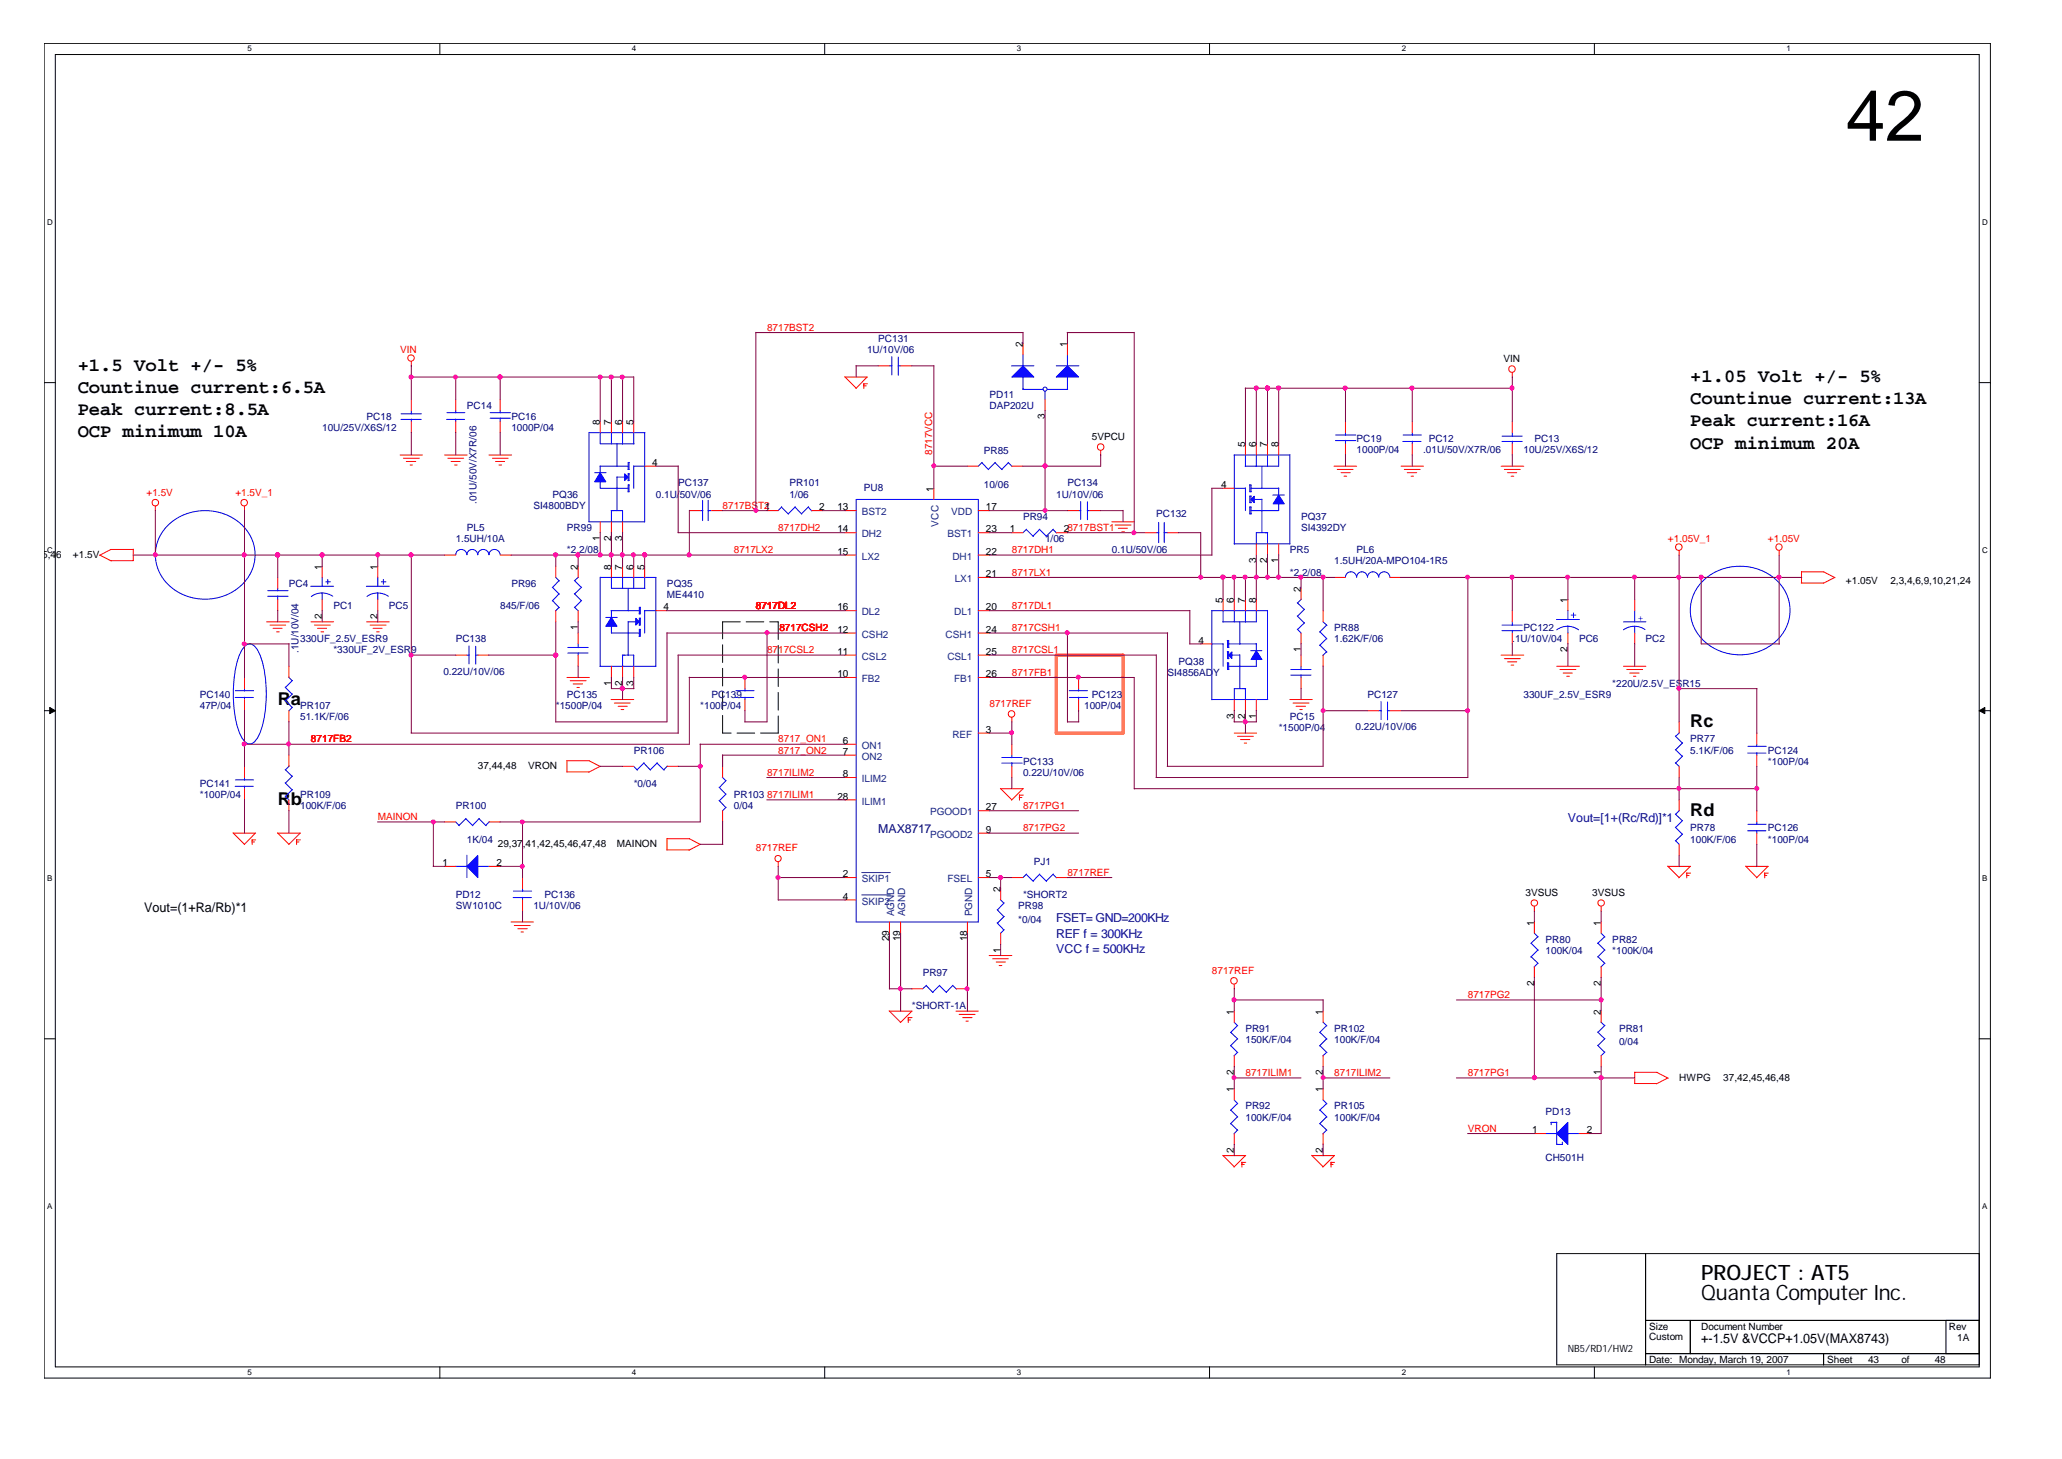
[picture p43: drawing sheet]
<svg xmlns="http://www.w3.org/2000/svg" width="297mm" height="210mm" viewBox="0 0 297 210" stroke-linecap="round" stroke-linejoin="round" font-family="sans-serif">
<defs><g id="words">
<text font-size="10.2" x="265.6" y="20.2">42</text>
<g font-size="3">
<text x="244.8" y="184.2">PROJECT : AT5</text>
<text x="244.8" y="187">Quanta Computer Inc.</text>
</g>
<g font-size="2.7">
<text x="11.2" y="53.4">+1.5 Volt +/- 5%</text>
<text x="11.2" y="59.7">Peak current:8.5A</text>
<text x="11.2" y="56.5">Countinue current:6.5A</text>
<text x="243.2" y="54.9">+1.05 Volt +/- 5%</text>
<text x="243.2" y="58.1">Countinue current:13A</text>
<text x="11.2" y="62.9">OCP minimum 10A</text>
<text x="243.2" y="64.5">OCP minimum 20A</text>
<text x="243.2" y="61.4">Peak current:16A</text>
</g>
<g font-size="2.5">
<text x="40" y="101.4">Ra</text>
<text x="243.2" y="104.6">Rc</text>
<text x="40" y="115.8">Rb</text>
<text x="243.2" y="117.4">Rd</text>
</g>
<g font-size="1.9">
<text x="20.7" y="131.2">Vout=(1+Ra/Rb)*1</text>
<text x="244.8" y="193.2">+-1.5V &amp;VCCP+1.05V(MAX8743)</text>
</g>
<text font-size="1.8" fill="#000080" x="126.4" y="119.9">MAX8717</text>
<g font-size="1.8" fill="#0000a0">
<text x="225.6" y="118.3">Vout=[1+(Rc/Rd)]*1</text>
<text x="152" y="132.7">FSET= GND=200KHz</text>
<text x="152" y="134.9">REF f = 300KHz</text>
<text x="152" y="137.1">VCC f = 500KHz</text>
</g>
<g font-size="1.4" fill="#f00">
<text x="110.4" y="47.6">8717BST2</text>
<text x="57.6" y="50.8">VIN</text>
<text x="134.1" y="65.5" transform="rotate(-90 134.1 65.5)">8717VCC</text>
<text x="21.1" y="71.3">+1.5V</text>
<text x="33.9" y="71.3">+1.5V_1</text>
<text x="104" y="73.2">8717BST2</text>
<text x="112" y="76.4">8717DH2</text>
<text x="240" y="78">+1.05V_1</text>
<text x="254.4" y="78">+1.05V</text>
<text x="105.6" y="79.6">8717LX2</text>
<text x="145.6" y="79.6">8717DH1</text>
<text x="145.6" y="82.8">8717LX1</text>
<text x="108.8" y="87.6">8717DL2</text>
<text x="145.6" y="87.6">8717DL1</text>
<text x="110.4" y="94">8717CSL2</text>
<text x="112.1" y="90.8">8717CSH2</text>
<text x="145.6" y="94">8717CSL1</text>
<text x="145.6" y="90.8">8717CSH1</text>
<text x="142.4" y="101.7">8717REF</text>
<text x="145.6" y="97.2">8717FB1</text>
<text x="44.7" y="106.8">8717FB2</text>
<text x="112" y="106.8">8717_ON1</text>
<text x="110.4" y="111.6">8717ILIM2</text>
<text x="112" y="108.4">8717_ON2</text>
<text x="54.4" y="118">MAINON</text>
<text x="110.4" y="114.8">8717ILIM1</text>
<text x="147.2" y="119.6">8717PG2</text>
<text x="147.2" y="116.4">8717PG1</text>
<text x="108.8" y="122.5">8717REF</text>
<text x="153.6" y="126">8717REF</text>
<text x="174.4" y="140.1">8717REF</text>
<text x="211.2" y="143.6">8717PG2</text>
<text x="179.2" y="154.8">8717ILIM1</text>
<text x="192" y="154.8">8717ILIM2</text>
<text x="211.2" y="154.8">8717PG1</text>
<text x="211.2" y="162.8">VRON</text>
</g>
<g font-size="1.4" fill="#000080">
<text x="124.8" y="50.8">1U/10V/06</text>
<text x="126.4" y="49.2">PC131</text>
<text x="67.2" y="58.8">PC14</text>
<text x="142.4" y="57.2">PD11</text>
<text x="142.4" y="58.8">DAP202U</text>
<text x="46.4" y="62">10U/25V/X6S/12</text>
<text x="52.7" y="60.4">PC18</text>
<text x="73.6" y="60.4">PC16</text>
<text x="73.6" y="62">1000P/04</text>
<text x="141.6" y="65.4">PR85</text>
<text x="195.2" y="63.6">PC19</text>
<text x="195.2" y="65.2">1000P/04</text>
<text x="204.8" y="65.2">.01U/50V/X7R/06</text>
<text x="205.6" y="63.6">PC12</text>
<text x="219.2" y="65.2">10U/25V/X6S/12</text>
<text x="220.8" y="63.6">PC13</text>
<text x="79.5" y="71.6">PQ36</text>
<text x="94.4" y="71.6">0.1U/50V/06</text>
<text x="97.6" y="70">PC137</text>
<text x="113.6" y="70">PR101</text>
<text x="113.6" y="71.6">1/06</text>
<text x="124.3" y="70.7">PU8</text>
<text x="141.6" y="70.2">10/06</text>
<text x="152" y="71.6">1U/10V/06</text>
<text x="153.6" y="70">PC134</text>
<text x="65.6" y="78">1.5UH/10A</text>
<text x="67.2" y="76.4">PL5</text>
<text x="68.5" y="72.5" transform="rotate(-90 68.5 72.5)">.01U/50V/X7R/06</text>
<text x="76.8" y="73.2">SI4800BDY</text>
<text x="81.6" y="76.4">PR99</text>
<text x="147.2" y="74.8">PR94</text>
<text x="150.4" y="78">1/06</text>
<text x="166.4" y="74.3">PC132</text>
<text x="187.2" y="74.8">PQ37</text>
<text x="187.2" y="76.4">SI4392DY</text>
<text x="81.6" y="79.6">*2.2/08</text>
<text x="160" y="79.6">0.1U/50V/06</text>
<text x="185.6" y="79.6">PR5</text>
<text x="185.6" y="82.8">*2.2/08</text>
<text x="192" y="81.2">1.5UH/20A-MPO104-1R5</text>
<text x="195.2" y="79.6">PL6</text>
<text x="41.6" y="84.4">PC4</text>
<text x="48" y="87.6">PC1</text>
<text x="56" y="87.6">PC5</text>
<text x="72" y="87.6">845/F/06</text>
<text x="73.6" y="84.4">PR96</text>
<text x="96" y="84.4">PQ35</text>
<text x="96" y="86">ME4410</text>
<text x="42.9" y="94" transform="rotate(-90 42.9 94)">.1U/10V/04</text>
<text x="43.2" y="92.4">330UF_2.5V_ESR9</text>
<text x="48" y="94">*330UF_2V_ESR9</text>
<text x="65.6" y="92.4">PC138</text>
<text x="169.6" y="95.6">PQ38</text>
<text x="192" y="90.8">PR88</text>
<text x="192" y="92.4">1.62K/F/06</text>
<text x="217.6" y="92.4">.1U/10V/04</text>
<text x="219.2" y="90.8">PC122</text>
<text x="227.2" y="92.4">PC6</text>
<text x="236.8" y="92.4">PC2</text>
<text x="28.7" y="100.4">PC140</text>
<text x="28.7" y="102">47P/04</text>
<text x="43.2" y="102">PR107</text>
<text x="63.8" y="97">0.22U/10V/06</text>
<text x="80" y="102">*1500P/04</text>
<text x="81.6" y="100.4">PC135</text>
<text x="100.8" y="102">*100P/04</text>
<text x="102.4" y="100.4">PC139</text>
<text x="156" y="102">100P/04</text>
<text x="157.1" y="100.4">PC123</text>
<text x="168" y="97.2">SI4856ADY</text>
<text x="196.8" y="100.4">PC127</text>
<text x="219.2" y="100.4">330UF_2.5V_ESR9</text>
<text x="232" y="98.8">*220U/2.5V_ESR15</text>
<text x="43.2" y="103.6">51.1K/F/06</text>
<text x="184" y="105.2">*1500P/04</text>
<text x="185.6" y="103.6">PC15</text>
<text x="195" y="105">0.22U/10V/06</text>
<text x="243.2" y="106.8">PR77</text>
<text x="28.7" y="113.2">PC141</text>
<text x="91.2" y="108.4">PR106</text>
<text x="91.2" y="113.2">*0/04</text>
<text x="147.2" y="110">PC133</text>
<text x="147.2" y="111.6">0.22U/10V/06</text>
<text x="243.2" y="108.4">5.1K/F/06</text>
<text x="254.4" y="108.4">PC124</text>
<text x="254.4" y="110">*100P/04</text>
<text x="28.7" y="114.8">*100P/04</text>
<text x="43.2" y="114.8">PR109</text>
<text x="43.2" y="116.4">100K/F/06</text>
<text x="65.6" y="116.4">PR100</text>
<text x="105.6" y="114.8">PR103</text>
<text x="105.6" y="116.4">0/04</text>
<text x="243.2" y="119.6">PR78</text>
<text x="254.4" y="119.6">PC126</text>
<text x="67.2" y="121.2">1K/04</text>
<text x="148.8" y="124.4">PJ1</text>
<text x="243.2" y="121.2">100K/F/06</text>
<text x="254.4" y="121.2">*100P/04</text>
<text x="65.6" y="129.2">PD12</text>
<text x="65.6" y="130.8">SW1010C</text>
<text x="76.8" y="130.8">1U/10V/06</text>
<text x="78.4" y="129.2">PC136</text>
<text x="146.5" y="130.8">PR98</text>
<text x="147.2" y="129.2">*SHORT2</text>
<text x="146.5" y="132.7">*0/04</text>
<text x="222.4" y="135.6">PR80</text>
<text x="222.4" y="137.2">100K/04</text>
<text x="232" y="135.6">PR82</text>
<text x="232" y="137.2">*100K/04</text>
<text x="132.8" y="140.4">PR97</text>
<text x="131.2" y="145.2">*SHORT-1A</text>
<text x="179.2" y="148.4">PR91</text>
<text x="192" y="148.4">PR102</text>
<text x="233" y="148.4">PR81</text>
<text x="179.2" y="150">150K/F/04</text>
<text x="192" y="150">100K/F/04</text>
<text x="233" y="150.3">0/04</text>
<text x="179.2" y="159.6">PR92</text>
<text x="179.2" y="161.2">100K/F/04</text>
<text x="192" y="159.6">PR105</text>
<text x="192" y="161.2">100K/F/04</text>
<text x="222.4" y="160.4">PD13</text>
<text x="222.4" y="167">CH501H</text>
</g>
<g font-size="1.4">
<text x="147.2" y="50" transform="rotate(-90 147.2 50)">2</text>
<text x="153.5" y="50" transform="rotate(-90 153.5 50)">1</text>
<text x="216.3" y="52.1">VIN</text>
<text x="86.3" y="61.1" transform="rotate(-90 86.3 61.1)">8</text>
<text x="87.9" y="61.1" transform="rotate(-90 87.9 61.1)">7</text>
<text x="89.5" y="61.1" transform="rotate(-90 89.5 61.1)">6</text>
<text x="91.1" y="61.1" transform="rotate(-90 91.1 61.1)">5</text>
<text x="150.3" y="60.3" transform="rotate(-90 150.3 60.3)">3</text>
<text x="157.1" y="63.3">5VPCU</text>
<text x="179.2" y="64.4" transform="rotate(-90 179.2 64.4)">5</text>
<text x="180.7" y="64.4" transform="rotate(-90 180.7 64.4)">6</text>
<text x="182.3" y="64.4" transform="rotate(-90 182.3 64.4)">7</text>
<text x="183.9" y="64.4" transform="rotate(-90 183.9 64.4)">8</text>
<text x="93.9" y="67">4</text>
<text x="134.3" y="70.8" transform="rotate(-90 134.3 70.8)">1</text>
<text x="175.7" y="70.2">4</text>
<text x="86.3" y="77.9" transform="rotate(-90 86.3 77.9)">1</text>
<text x="87.9" y="77.9" transform="rotate(-90 87.9 77.9)">2</text>
<text x="89.5" y="77.9" transform="rotate(-90 89.5 77.9)">3</text>
<text x="110.1" y="73.4">1</text>
<text x="117.9" y="73.4">2</text>
<text x="120.5" y="76.6">14</text>
<text x="120.5" y="73.4">13</text>
<text x="141.9" y="73.4">17</text>
<text x="141.9" y="76.6">23</text>
<text x="145.3" y="76.6">1</text>
<text x="153.1" y="76.6">28717BST1</text>
<text x="-.7" y="80.2">35,38,39,45,46</text>
<text x="10.5" y="80.2">+1.5V</text>
<text x="46.3" y="82" transform="rotate(-90 46.3 82)">1</text>
<text x="54.3" y="82" transform="rotate(-90 54.3 82)">1</text>
<text x="83.1" y="82" transform="rotate(-90 83.1 82)">2</text>
<text x="87.9" y="82" transform="rotate(-90 87.9 82)">8</text>
<text x="89.5" y="82" transform="rotate(-90 89.5 82)">7</text>
<text x="91.1" y="82" transform="rotate(-90 91.1 82)">6</text>
<text x="92.7" y="82" transform="rotate(-90 92.7 82)">5</text>
<text x="120.5" y="79.8">15</text>
<text x="141.9" y="79.8">22</text>
<text x="141.9" y="83">21</text>
<text x="180.7" y="81" transform="rotate(-90 180.7 81)">3</text>
<text x="182.3" y="81" transform="rotate(-90 182.3 81)">2</text>
<text x="183.9" y="81" transform="rotate(-90 183.9 81)">1</text>
<text x="46.3" y="89" transform="rotate(-90 46.3 89)">2</text>
<text x="54.3" y="89" transform="rotate(-90 54.3 89)">2</text>
<text x="95.5" y="87.8">4</text>
<text x="120.5" y="87.8">16</text>
<text x="141.9" y="87.8">20</text>
<text x="175.9" y="86.8" transform="rotate(-90 175.9 86.8)">5</text>
<text x="177.5" y="86.8" transform="rotate(-90 177.5 86.8)">6</text>
<text x="179.2" y="86.8" transform="rotate(-90 179.2 86.8)">7</text>
<text x="180.7" y="86.8" transform="rotate(-90 180.7 86.8)">8</text>
<text x="187.2" y="85.1" transform="rotate(-90 187.2 85.1)">2</text>
<text x="225.6" y="86.8" transform="rotate(-90 225.6 86.8)">1</text>
<text x="265.6" y="84.1">+1.05V</text>
<text x="272" y="84.1">2,3,4,6,9,10,21,24</text>
<text x="83.1" y="90.6" transform="rotate(-90 83.1 90.6)">1</text>
<text x="120.5" y="91">12</text>
<text x="120.5" y="94.2">11</text>
<text x="141.9" y="94.2">25</text>
<text x="141.9" y="91">24</text>
<text x="172.5" y="92.6">4</text>
<text x="187.2" y="93.9" transform="rotate(-90 187.2 93.9)">1</text>
<text x="225.6" y="93.9" transform="rotate(-90 225.6 93.9)">2</text>
<text x="87.9" y="98.7" transform="rotate(-90 87.9 98.7)">1</text>
<text x="89.5" y="98.7" transform="rotate(-90 89.5 98.7)">2</text>
<text x="91.1" y="98.7" transform="rotate(-90 91.1 98.7)">3</text>
<text x="120.5" y="97.4">10</text>
<text x="141.9" y="97.4">26</text>
<text x="121.3" y="107">6</text>
<text x="141.9" y="105.4">3</text>
<text x="177.5" y="103.4" transform="rotate(-90 177.5 103.4)">3</text>
<text x="179.2" y="103.4" transform="rotate(-90 179.2 103.4)">2</text>
<text x="180.7" y="103.4" transform="rotate(-90 180.7 103.4)">1</text>
<text x="68.7" y="110.7">37,44,48</text>
<text x="76" y="110.7">VRON</text>
<text x="121.3" y="108.6">7</text>
<text x="121.3" y="111.8">8</text>
<text x="120.5" y="115">28</text>
<text x="141.9" y="119.8">9</text>
<text x="141.9" y="116.6">27</text>
<text x="63.7" y="124.6">1</text>
<text x="71.5" y="124.6">2</text>
<text x="71.6" y="121.8">29,37,41,42,45,46,47,48</text>
<text x="88.8" y="121.8">MAINON</text>
<text x="121.3" y="129.4">4</text>
<text x="121.3" y="126.2">2</text>
<text x="141.9" y="126.2">5</text>
<text x="143.9" y="128.4" transform="rotate(-90 143.9 128.4)">2</text>
<text x="219.5" y="128.9">3VSUS</text>
<text x="229.1" y="128.9">3VSUS</text>
<text x="127.9" y="135.4" transform="rotate(-90 127.9 135.4)">29</text>
<text x="129.5" y="135.4" transform="rotate(-90 129.5 135.4)">19</text>
<text x="139.1" y="135.4" transform="rotate(-90 139.1 135.4)">18</text>
<text x="143.9" y="137" transform="rotate(-90 143.9 137)">1</text>
<text x="220.7" y="133.2" transform="rotate(-90 220.7 133.2)">1</text>
<text x="230.3" y="133.2" transform="rotate(-90 230.3 133.2)">1</text>
<text x="220.7" y="141.9" transform="rotate(-90 220.7 141.9)">2</text>
<text x="230.3" y="141.9" transform="rotate(-90 230.3 141.9)">2</text>
<text x="177.5" y="146" transform="rotate(-90 177.5 146)">1</text>
<text x="190.3" y="146" transform="rotate(-90 190.3 146)">1</text>
<text x="230.3" y="146" transform="rotate(-90 230.3 146)">2</text>
<text x="177.5" y="154.7" transform="rotate(-90 177.5 154.7)">2</text>
<text x="190.3" y="154.7" transform="rotate(-90 190.3 154.7)">2</text>
<text x="230.3" y="154.7" transform="rotate(-90 230.3 154.7)">1</text>
<text x="241.6" y="155.5">HWPG</text>
<text x="248" y="155.5">37,42,45,46,48</text>
<text x="177.5" y="157.2" transform="rotate(-90 177.5 157.2)">1</text>
<text x="190.3" y="157.2" transform="rotate(-90 190.3 157.2)">1</text>
<text x="177.5" y="165.9" transform="rotate(-90 177.5 165.9)">2</text>
<text x="190.3" y="165.9" transform="rotate(-90 190.3 165.9)">2</text>
<text x="220.5" y="163">1</text>
<text x="228.3" y="163">2</text>
<text x="237.3" y="191.3">Size</text>
<text x="244.8" y="191.3">Document Number</text>
<text x="280.4" y="191.3">Rev</text>
<text x="225.6" y="194.5">NB5/RD1/HW2</text>
<text x="237.3" y="192.8">Custom</text>
<text x="237.3" y="196.1">Date: Monday, March 19, 2007</text>
<text x="262.9" y="196.1">Sheet</text>
<text x="268.8" y="196.1">43</text>
<text x="273.6" y="196.1">of</text>
<text x="278.4" y="196.1">48</text>
<text x="281.6" y="192.9">1A</text>
</g>
<g font-size="1.4" fill="#004080">
<text x="124" y="77.3">DH2</text>
<text x="124" y="74.1">BST2</text>
<text x="135" y="75.7" transform="rotate(-90 135 75.7)">VCC</text>
<text x="136.3" y="77.3">BST1</text>
<text x="136.9" y="74.1">VDD</text>
<text x="124" y="80.5">LX2</text>
<text x="137" y="80.5">DH1</text>
<text x="137.4" y="83.7">LX1</text>
<text x="124" y="88.5">DL2</text>
<text x="137.3" y="88.5">DL1</text>
<text x="124" y="91.8">CSH2</text>
<text x="124" y="94.9">CSL2</text>
<text x="136.1" y="91.8">CSH1</text>
<text x="136.3" y="94.9">CSL1</text>
<text x="124" y="98.1">FB2</text>
<text x="137.3" y="98.1">FB1</text>
<text x="124" y="107.8">ON1</text>
<text x="137" y="106.1">REF</text>
<text x="124" y="109.3">ON2</text>
<text x="124" y="112.5">ILIM2</text>
<text x="124" y="115.8">ILIM1</text>
<text x="133.8" y="117.3">PGOOD1</text>
<text x="133.8" y="120.5">PGOOD2</text>
<text x="124" y="130.1">SKIP2</text>
<text x="124" y="126.9">SKIP1</text>
<text x="128.7" y="131.8" transform="rotate(-90 128.7 131.8)">AGND</text>
<text x="130.3" y="131.8" transform="rotate(-90 130.3 131.8)">AGND</text>
<text x="136.3" y="126.9">FSEL</text>
<text x="139.9" y="131.8" transform="rotate(-90 139.9 131.8)">PGND</text>
</g>
<text font-size="1.4" fill="#00f" x="235.7" y="89.4">+</text>
<g font-size="1.1">
<text x="35.6" y="7.4">5</text>
<text x="90.9" y="7.4">4</text>
<text x="146.3" y="7.4">3</text>
<text x="201.7" y="7.4">2</text>
<text x="257" y="7.4">1</text>
<text x="6.8" y="32.4">D</text>
<text x="285.2" y="32.4">D</text>
<text x="6.8" y="79.6">C</text>
<text x="285.2" y="79.6">C</text>
<text x="6.8" y="126.8">B</text>
<text x="285.2" y="126.8">B</text>
<text x="6.8" y="174">A</text>
<text x="285.2" y="174">A</text>
<text x="35.6" y="197.8">5</text>
<text x="90.9" y="197.8">4</text>
<text x="146.3" y="197.8">3</text>
<text x="201.7" y="197.8">2</text>
<text x="257" y="197.8">1</text>
</g>
</g></defs>
<g fill="none" stroke="#000" stroke-width=".14">
<path d="M6.3 6.2h280.1v192.1h-280.1zM8 7.8h276.8v188.9h-276.8zM63.3 6.2v1.6M118.7 6.2v1.6M174 6.2v1.6M229.4 6.2v1.6M6.3 55h1.7M284.8 55h1.6M6.3 102.2h1.7M284.8 102.2h1.6M6.3 149.5h1.7M284.8 149.5h1.6"/>
<path d="M63.3 196.7v1.6M118.7 196.7v1.6M174 196.7v1.6M229.4 196.7v1.6M236.8 190h48M236.8 180.4v16M236.8 194.7h48M243.2 190v4.7M262.4 194.7v1.7M280 190v4.7M284.8 180.4h-60.8v16h60.8"/>
</g>
<g fill="#000" stroke="#000" stroke-width=".14">
<path d="M7.2 101.8l.8 .4-.8 .5z" fill-rule="evenodd"/>
<path d="M284.8 102.2l.8-.4v.9z" fill-rule="evenodd"/>
</g>
<path d="M152 94.2h9.6v11.3h-9.6z" fill="none" stroke="#ff8000" stroke-width=".47"/>
<path d="M104 89.5h8M112 89.5v16M104 105.5v-16M112 105.5h-8" fill="none" stroke="#000" stroke-width=".14" stroke-dasharray="2.5 .8"/>
<g fill="none" stroke="#00f" stroke-width=".14">
<path d="M57.7 59.5h2.9M59.2 59.1v.5M64.3 59.4h2.6M65.6 59.1v.3M70.5 59.4h2.9M72 59.1v.3M128 52.6h.4M128.3 51.3v2.6M129.2 52.6h.4M129.2 51.4v2.6M145.5 52.6h3.3M147.2 56h2.9"/>
<path d="M147.2 51v1.6M147.2 54.2v1.8M150.4 56.3v1.2M150.7 56h2.9M152 52.6h3.2M153.6 51.1v1.6M153.6 54.2v1.8M24.1 75.6a7.7 7.7 0 0 1 11.9 1.5 6.1 6.1 0 0 1-3.5 8.5 7.4 7.4 0 0 1-9.8-3.9 5.8 5.8 0 0 1 1.4-6.1zM57.7 60.3h2.9M59.2 60.3v.3M64.3 60.3h2.5M65.6 79.8a.81 .81 0 0 1 .8-.8 .81 .81 0 0 1 .8 .8 .78 .78 0 0 1 .8-.7 .78 .78 0 0 1 .7 .7 .81 .81 0 0 1 .9-.8 .81 .81 0 0 1 .8 .8 .81 .81 0 0 1 .8-.8 .81 .81 0 0 1 .8 .8"/>
<path d="M65.6 60.3v.3M70.5 60.2h2.9M72 60.1v.5M84.7 75.1h8.1M84.8 62.2v12.9M84.8 62.2h8M85.6 68h1.6M86.3 67.1h4.1M86.4 62.2v1.7h4.8M86.4 67v1M86.4 69.3v.9h4M87.9 73.5h1.7v1.6"/>
<path d="M88 62.2v1.7M88 73.5v1.6M88.8 68.6h1.1M88.8 63.9v3.2M88.8 68.6v4.9M89.6 62.2v1.7M90.4 66.5v1M90.4 68.1v1M90.4 69.7v1.1M90.4 69.8h.2M90.4 68.2h.2M90.4 66.6h.2"/>
<path d="M90.5 69.7v1.1h-.2M90.5 66.5v1h-.2M90.5 68.1v1h-.2M91.2 62.2v1.7M91.2 67v3.2M91.2 67.1h1.6M92.8 62.2v12.9M100.8 73.5h.3M101.1 72v2.9M101.9 73.5h.5M101.9 72v2.9M112.4 73l1.1 1"/>
<path d="M112.5 72.9l-.5 .6M114.4 73l1 1M114.4 72.9l-1 1M116.3 73l.5 .5M116.3 72.9l-1 1M123.2 71.9h17.6v60.7h-17.6zM141.3 66.6l.9 1M141.3 66.5l-.5 .6M143.2 66.6l1 1M143.2 66.5l-1 1M145.1 66.6l.5 .5M145.1 66.5l-1 1"/>
<path d="M147.7 76.2l1 1M147.7 76.1l-.5 .5M149.6 76.2l1 1M149.6 76.1l-1 1M151.5 76.2l.5 .5M151.6 76.1l-1.1 1M155.2 73.5h.3M155.5 72.2v2.5M156.4 73.5h.4M156.5 72.2v2.6M166.4 76.6h.4M166.7 75.2v2.9"/>
<path d="M167.5 76.6h.5M167.5 75.2v2.9M177.5 70.2h1.7M177.5 65.5h8.1M177.6 65.5v12.8M177.6 78.2h8M179.2 65.5v1.6M179.2 70.2v3.3M179.8 73h.2M179.8 71.4h.2M179.8 69.8h.2M179.8 69.7v1.1h.2"/>
<path d="M179.8 71.3v1h.2M179.8 72.9v1h.2M180 70.2h4M180 69.7v1.1M180 71.3v1M180 72.9v1M180.4 71.9h1.2M180.8 65.5v1.6M181.6 67.1v3.2M181.6 71.8v4.8M182.4 65.5v1.6M182.4 76.6v1.7"/>
<path d="M182.4 76.6h-1.6v1.7M183.1 71.2h1.7M184 72.4v1.1h-4M184 65.4v1.7h-4.8M184 70.2v1M185.6 65.4v12.8M192.2 63.4h2.9M192.2 62.6h2.9M193.6 62.2v.4M193.6 63.3v.6M201.8 63.5h2.7M201.9 62.6h2.6"/>
<path d="M203.2 62.2v.4M203.2 63.5v.4M216.1 62.8h2.9M216.1 63.5h2.9M217.6 62.2v.6M217.6 63.5v.4M33.9 99.4h2.6M35.1 93.1a.97 .97 0 0 1 1.7 0 10.2 10.2 0 0 1 1.5 5.4 15.8 15.8 0 0 1-1.2 7.5 1.21 1.21 0 0 1-1.6 .9 4.1 4.1 0 0 1-1.4-2.4 18.9 18.9 0 0 1 .3-10.2zM35.2 99.1v.3M38.5 85.8h2.9M38.5 85h2.9M40 84.6v.4"/>
<path d="M40 85.7v.5M41 98.9l1 1M41.5 97.4l.5 .5M42.1 99.8l-1 1M42.1 97.9l-1 1M44.7 84.3h3.3M46.4 83v1.3M46.4 85.3v.9M46.9 83.7h.6M47.2 83.4v.6M47.9 85.8a2.7 2.7 0 0 0-3.1 0M52.7 84.3h3.3"/>
<path d="M54.4 83v1.3M54.4 85.3v.9M54.9 83.7h.6M55.2 83.4v.6M55.9 85.8a2.7 2.7 0 0 0-3.1 0M67.2 94.2h.3M67.5 92.9v2.6M68.4 94.2h.3M68.5 93v2.6M79.5 84.5l1 1M79.5 86.4l1 1M80 83.1l.5 .5"/>
<path d="M80.4 83.5l-.9 1.1M80.4 85.4l-.9 1.1M80.4 87.4l-.5 .5M81.7 93.1h2.9M81.7 94h2.9M82.6 87.3l.6 .6M82.6 85.4l1.1 1M82.6 83.5l1.1 1M83.2 92.6v.6M83.2 93.9v.3M83.2 83l-.5 .5M83.7 86.4l-1 1"/>
<path d="M83.7 84.5l-1 .9M86.3 95.9h8.1M86.4 83v12.9M86.4 83.1h8M87.2 88.8h1.6M87.9 87.9h4.1M88 83v1.6h4.8M88 87.8v1M88 90.1v1h4M89.5 94.2h1.7v1.7M89.6 83.1v1.6M89.6 94.2v1.7"/>
<path d="M90.4 89.5h1.1M90.4 84.6v3.3M90.4 89.4v4.8M91.2 83.1v1.6M92 87.3v1M92 88.9v1M92 90.5v1M92 90.6h.2M92 89h.2M92 87.4h.2M92.1 87.3v1h-.2M92.1 88.9v1h-.2"/>
<path d="M92.1 90.5v1h-.2M92.8 83.1v1.6M92.8 87.8v3.3M92.8 87.9h1.6M94.4 83.1v12.8M105.9 99.4h2.6M107.2 99.1v.3M153.8 99.4h2.7M155.2 99.1v.3M174.3 87.9h8.1M174.3 92.6h1.7M174.4 87.9v12.8"/>
<path d="M176 87.9v1.6M176 92.6v3.3M176.6 95.4h.2M176.6 93.8h.2M176.6 92.2h.2M176.6 92.1v1h.2M176.6 93.7v1.1h.2M176.6 95.3v1h.2M176.8 92.6h4M176.8 92.1v1M176.8 93.7v1.1M176.8 95.3v1"/>
<path d="M177.2 94.2h1.2M177.6 87.9v1.6M178.4 89.5v3.2M178.4 94.2v4.9M179.2 87.9v1.6M179.2 99.1v1.6M179.2 99.1h-1.6v1.6M180 93.6h1.6M180.8 94.8v1.1h-4.1M180.8 87.8v1.7h-4.9M180.8 92.6v1M182.4 87.8v12.8"/>
<path d="M185.7 96.3h2.9M185.7 97.1h2.9M186.6 90.5l.6 .6M186.6 88.6l1.1 1M186.6 86.7l1.1 1M187.2 95.9v.5M187.2 97.1v.4M187.2 86.2l-.5 .6M187.7 89.6l-1 1M187.7 87.6l-1 1.1M189.9 90.9l1 1M189.9 92.8l1 1"/>
<path d="M190.4 89.5l.5 .5M190.9 89.9l-1 1M190.9 91.9l-1 1M190.9 93.8l-.6 .5M193.6 83a.81 .81 0 0 1 .8-.7 .81 .81 0 0 1 .8 .7 .78 .78 0 0 1 .8-.7 .78 .78 0 0 1 .8 .7 .81 .81 0 0 1 .8-.7 .81 .81 0 0 1 .8 .7 .81 .81 0 0 1 .8-.7 .81 .81 0 0 1 .8 .7M216.1 89.9h2.9M216.1 90.7h2.9M217.6 89.5v.5M217.6 90.7v.4M223.9 89.1h3.3M224 90.6a2.67 2.67 0 0 1 3.1 0M225.6 87.8v1.3"/>
<path d="M225.6 90.1v1M226.1 88.5h.6M226.4 88.2v.7M233.6 89.5h3.2M235.2 87.9v1.6M235.2 90.1v1M236.7 90.6a2.7 2.7 0 0 0-3.1 0M245 83.6a7.7 7.7 0 0 1 11.9 1.5 6.1 6.1 0 0 1-3.5 8.5 7.4 7.4 0 0 1-9.9-3.9 5.8 5.8 0 0 1 1.5-6.1zM33.8 100.3h2.6M33.8 113.1h2.6M33.9 112.2h2.6M35.2 100.3v.3"/>
<path d="M35.2 111.9v.3M35.2 113.1v.4M41 114.5l.6 .6M41 112.6l1 1M41 110.7l1 1M41 100.8l1 1M41.6 110.2l-.5 .6M42.1 113.6l-1 1M42.1 111.6l-1 1.1M42.1 101.7l-.5 .5M65.6 118.3l.5 .5M67 117.8l1 1"/>
<path d="M67.1 117.7l-1.1 1.1M68.9 117.8l1 1M69 117.7l-1 1.1M70.4 118.2l-.5 .6M91.2 110.3l.5 .5M92.6 109.8l1 1M92.7 109.7l-1 1.1M94.5 109.8l1 1M94.6 109.7l-1 1.1M96 110.2l-.5 .6M103.5 115.2l.9 1M103.5 113.3l.9 1"/>
<path d="M103.9 111.8l.5 .5M104.5 116.1l-.5 .5M104.5 114.2l-1 1M104.5 112.3l-1 1M105.8 100.3h2.7M107.2 100.3v.3M144.1 109.8h3M144.1 109h3M145.6 108.6v.4M145.6 109.7v.6M153.9 100.3h2.6M155.2 100.3v.3"/>
<path d="M174.4 100.6h8M198.4 102.2h.4M198.7 100.9v2.6M199.6 102.2h.4M199.6 101v2.6M241 119l1.1 1M241 117.1l1.1 1M241 109.7l.6 .6M241 107.8l1.1 1M241 105.9l1.1 1M241.6 116.6l-.5 .6M241.6 105.4l-.5 .5"/>
<path d="M242.1 120l-1 1M242.1 118l-1 1.1M242.1 108.8l-1 1M242.1 106.9l-1 1M251.5 119.5h2.6M251.5 108.3h2.6M251.5 118.6h2.6M251.5 107.4h2.6M252.8 107.1v.3M252.8 108.3v.3M252.8 118.3v.3M252.8 119.5v.4"/>
<path d="M65.5 124.6h1.7M67.2 123v3.3M68.7 124.6h1.7M73.8 129.1h2.7M73.9 128.2h2.6M75.2 127.9v.3M75.2 129.1v.4M143.5 132.8l.9 1M143.5 130.9l.9 1M143.9 129.4l.5 .5M144.5 133.7l-.5 .6M144.5 131.8l-1 1"/>
<path d="M144.5 129.9l-1 1M147.7 125.8l1 1M147.7 125.7l-.5 .6M149.6 125.8l1 1M149.6 125.7l-1 1.1M151.5 125.8l.5 .5M151.6 125.7l-1.1 1.1M220.3 135.7l1 1M220.3 137.6l1 1M220.8 134.3l.5 .5M221.3 134.8l-1 .9M221.3 136.7l-1 1"/>
<path d="M221.3 138.6l-.6 .5M229.9 135.7l1 1M229.9 137.6l1 1M230.4 134.3l.5 .5M230.9 134.8l-1 .9M230.9 136.7l-1 1M230.9 138.6l-.6 .5M241 120.9l.6 .6M133.3 141.8l.9 1M133.3 141.7l-.5 .6M135.2 141.8l1 1M135.2 141.7l-1 1.1"/>
<path d="M137.1 141.8l.5 .5M137.1 141.7l-1 1.1M177.1 148.5l1 1M177.1 150.4l1 1M177.1 159.7l1 1M177.6 147.1l.5 .5M177.6 158.3l.5 .5M178.1 147.5l-1.1 1.1M178.1 149.5l-1.1 1M178.1 151.4l-.6 .5M178.1 158.8l-1.1 .9M189.9 159.7l1 1"/>
<path d="M189.9 148.5l1 1M189.9 150.4l1 1M190.4 158.3l.5 .5M190.4 147.1l.5 .5M190.9 158.8l-1 .9M190.9 147.5l-1 1.1M190.9 149.5l-1 1M190.9 151.4l-.6 .5M229.9 150.4l1 1M229.9 148.5l1 1M230.3 147l.6 .5M230.9 151.4l-.5 .5"/>
<path d="M230.9 149.4l-1 1M230.9 147.5l-1 1M177.1 161.6l1 1M178.1 160.7l-1.1 1M178.1 162.6l-.6 .5M189.9 161.6l1 1M190.9 160.7l-1 1M190.9 162.6l-.6 .5M222.3 163.1h1.7M223.1 161.5h.9M223.2 161.5v.3M224 161.4v3.2h.8"/>
<path d="M224.8 164.3v.3M225.6 163.1h1.6"/>
<circle cx="150.4" cy="56" r=".3"/>
</g>
<g fill="none" stroke="#f00" stroke-width=".14">
<path d="M59.2 52v.7M59.2 57.5v1.6M65.6 57.5v1.6M72 57.5v1.6M121.5 54.2l1.7 1.7M121.6 54.2h3.2M124.2 55.5h.4M124.3 55.2h.5M124.3 55.2v.7M124.8 54.2l-1.7 1.7M126.4 52.6h1.6M129.6 52.6h1.6"/>
<path d="M147.2 49.5v1.6M150.4 57.5v1.6M153.6 49.5v1.6M217.6 53.6v.7M14.4 79.9l1.6 .8M15.9 79.1h3.3M16 79.1l-1.7 .8M19.2 79v1.7M22.4 72.8v.7M35.2 72.8v.7M57.6 65.5h3.2M58 65.9h2.3"/>
<path d="M58.5 66.4h1.3M59 66.9h.4M59.2 60.6v1.6M64 65.5h3.2M64 79.9h1.6M64.4 65.9h2.3M64.9 66.4h1.3M65.4 66.9h.4M65.6 60.6v1.6M70.4 65.5h3.2M70.9 65.9h2.2M71.3 66.4h1.3"/>
<path d="M71.8 66.9h.4M72 79.9h1.6M72 60.6v1.6M86.4 60.6v1.6M86.4 75.1v1.5M88 60.6v1.6M88 75.1v1.5M89.6 60.6v1.6M89.6 75.1v1.5M91.2 60.6v1.6M92.8 67.1h1.6M99.2 73.5h1.6"/>
<path d="M102.4 73.5h1.6M110.4 73.5h1.6M116.8 73.5h1.6M121.6 73.5h1.6M121.6 79.9h1.6M121.6 76.6h1.6M134.4 70.2v1.7M139.2 67.1h1.6M140.8 73.5h1.6M140.8 79.9h1.6M140.8 76.6h1.6M145.6 67.1h1.6"/>
<path d="M145.6 76.6h1.6M152 76.6h1.6M153.6 73.5h1.6M156.8 73.5h1.6M158.4 64.8v.7M160 75.1h3.2M160.4 75.5h2.3M160.9 76h1.3M161.4 76.5h.4M164.8 76.6h1.6M168 76.6h1.6M176 70.2h1.6"/>
<path d="M179.2 63.9v1.6M180.8 63.9v1.6M180.8 78.2v1.7M182.4 63.9v1.6M182.4 78.2v1.7M184 63.9v1.6M184 78.2v1.7M191.9 67.1h3.3M192.4 67.5h2.3M193 68h1.3M193.4 68.5h.4M193.6 60.6v1.6"/>
<path d="M193.6 63.9v1.6M201.6 67.1h3.2M202.1 67.5h2.2M202.5 68h1.3M203 68.5h.4M203.2 60.6v1.6M203.2 63.9v1.6M216 67.1h3.2M216.5 67.5h2.2M216.9 68h1.3M217.4 68.5h.4M217.6 60.6v1.6"/>
<path d="M217.6 63.9v1.6M241.6 79.2v.7M256 79.2v.7M16 80.7h3.2M35.2 97.5v1.6M38.4 89.5h3.2M38.9 89.9h2.2M39.3 90.4h1.3M39.8 90.9h.4M40 83.1v1.5M40 86.2v1.7M41.6 95.9v1.6"/>
<path d="M44.7 89.5h3.3M45.3 89.9h2.2M45.7 90.4h1.3M46.2 90.9h.4M46.4 81.5v1.6M46.4 86.2v1.7M52.7 89.5h3.3M53.3 89.9h2.2M53.7 90.4h1.3M54.2 90.9h.4M54.4 81.5v1.6M54.4 86.2v1.7"/>
<path d="M65.6 94.2h1.6M68.7 94.2h1.7M80 81.5v1.6M80 87.9v1.6M81.6 97.5h3.2M82 97.9h2.3M82.5 98.4h1.3M83 98.9h.4M83.2 81.5v1.6M83.2 87.9v1.6M83.2 91.1v1.5M83.2 94.2v1.7"/>
<path d="M88 81.5v1.6M88 95.9v1.6M89.6 81.5v1.6M89.6 95.9v1.6M91.2 81.5v1.6M91.2 95.9v1.6M92.8 81.5v1.6M94.4 87.9h1.6M107.2 97.5v1.6M121.6 94.2h1.6M121.6 97.5h1.6M121.6 87.9h1.6"/>
<path d="M121.6 91.1h1.6M140.8 94.2h1.6M140.8 97.5h1.6M140.8 87.9h1.6M140.8 91.1h1.6M140.8 83.1h1.6M155.2 97.5v1.6M172.8 92.6h1.6M176 86.2v1.7M177.6 86.2v1.7M179.2 86.2v1.7M180.8 86.2v1.7"/>
<path d="M187.2 84.6v1.6M187.2 91.1v1.5M187.2 94.2v1.7M187.2 97.5v1.6M190.4 87.9v1.6M190.4 94.2v1.7M192 83.1h1.6M200 83.1h1.6M216 94.2h3.2M216.5 94.8h2.2M216.9 95.2h1.3M217.4 95.7h.4"/>
<path d="M217.6 87.9v1.6M217.6 91.1v1.5M224 95.9h3.2M224.5 96.3h2.2M224.9 96.8h1.3M225.4 97.3h.4M225.6 86.2v1.7M225.6 91.1v1.5M233.6 95.9h3.2M234.1 96.3h2.2M234.5 96.8h1.3M235 97.3h.4"/>
<path d="M235.2 86.2v1.7M235.2 91.1v1.5M259.2 83.9h3.2M259.2 82.2v1.7M259.2 82.3h3.2M262.4 82.3l1.6 .8M264 83.1l-1.7 .8M33.5 119.8l1.7 1.7M33.6 119.9h3.2M35.2 100.6v1.6M35.2 110.3v1.6M35.2 113.5v1.6"/>
<path d="M36.7 119.9l-1.6 1.6M39.9 119.8l1.7 1.7M40 119.9h3.2M41.6 102.2v1.7M41.6 108.6v1.7M41.6 115.1v1.5M43.2 119.9l-1.7 1.6M64 118.3h1.6M70.4 118.3h1.6M81.5 111.1h3.3M81.6 109.4v1.7M81.6 109.4h3.2"/>
<path d="M84.8 109.4l1.6 .9M86.4 110.3l-1.7 .8M87.9 100.6h3.3M88.4 101.1h2.3M88.9 101.6h1.4M89.4 102.1h.3M89.6 110.3h1.6M96 110.3h1.6M104 110.3v1.6M104 116.6v1.7M107.2 100.6v1.6M121.6 115.1h1.6"/>
<path d="M121.6 107.1h1.6M121.6 108.6h1.6M121.6 111.9h1.6M140.8 119.9h1.6M140.8 105.5h1.6M140.8 116.6h1.6M143.9 113.4l1.7 1.7M144 113.5h3.2M145.6 103.2v.7M145.6 107.1v1.5M145.6 110.3v1.6M146.6 114.7h.4"/>
<path d="M146.7 114.4h.5M146.7 114.4v.7M147.2 113.5l-1.7 1.6M155.2 100.6v1.6M177.6 105.5h3.2M177.6 100.6v1.6M178.1 105.9h2.2M178.5 106.4h1.3M179 106.9h.4M179.2 100.6v1.6M180.8 100.6v1.6M185.6 100.6h3.2"/>
<path d="M186.1 101.1h2.2M186.5 101.6h1.3M187 102.1h.4M196.8 102.2h1.6M200 102.2h1.6M241.6 103.9v1.6M241.6 110.3v1.6M241.6 115.1v1.5M252.8 105.5v1.6M252.8 108.6v1.7M252.8 116.6v1.7M252.8 119.9v1.6"/>
<path d="M36.2 121.1h.4M36.3 120.8h.5M36.3 120.8v.7M42.6 121.1h.4M42.7 120.8h.5M42.7 120.8v.7M64 124.6h1.6M70.4 124.6h1.6M73.5 132.6h3.3M74 133.2h2.3M74.5 133.6h1.4M75 134.1h.3"/>
<path d="M75.2 126.3v1.6M75.2 129.5v1.6M95.9 122.3h3.3M96 120.6v1.7M96 120.7h3.2M99.2 120.7l1.6 .8M100.8 121.5l-1.7 .8M112 124v.7M121.6 126.3h1.6M121.6 129.5h1.6M128 132.6v1.7M129.6 132.6v1.7"/>
<path d="M139.2 132.6v1.7M140.8 126.3h1.6M142.3 137.5h3.3M142.8 137.9h2.3M143.3 138.4h1.4M143.8 138.9h.3M144 127.9v1.6M144 134.3v1.6M145.6 126.3h1.6M152 126.3h1.6M220.8 130.4v.7M220.8 132.6v1.7"/>
<path d="M220.8 139.1v1.5M230.4 130.4v.7M230.4 132.6v1.7M230.4 139.1v1.5M239.9 124.6l1.7 1.7M240 124.6h3.2M241.6 121.5v1.6M242.7 126h.3M242.7 125.6h.5M242.7 125.6v.7M243.2 124.6l-1.6 1.7M251.2 124.6l1.6 1.7"/>
<path d="M251.2 124.6h3.2M253.9 126h.3M253.9 125.6h.5M253.9 125.6v.7M254.4 124.6l-1.7 1.7M127.9 145.4l1.7 1.7M128 145.5h3.2M130.6 146.7h.4M130.7 146.4h.5M130.7 146.4v.7M131.2 145.5l-1.7 1.6M131.2 142.3h1.6"/>
<path d="M137.5 145.5h3.3M137.6 142.3h1.6M138 145.9h2.3M138.5 146.4h1.4M139 146.9h.3M177.6 141.6v.7M177.6 145.5v1.6M177.6 151.9v1.6M177.6 156.6v1.7M190.4 145.5v1.6M190.4 151.9v1.6M190.4 156.6v1.7"/>
<path d="M230.4 145.5v1.6M230.4 151.9v1.6M235.2 155.9h3.2M235.2 154.2v1.7M235.2 154.3h3.2M238.4 154.3l1.6 .8M240 155.1l-1.7 .8M175.9 166.2l1.7 1.7M176 166.3h3.2M177.6 163.1v1.5M178.6 167.5h.4M178.7 167.2h.5"/>
<path d="M178.7 167.2v.7M179.2 166.3l-1.7 1.6M188.7 166.2l1.7 1.7M188.8 166.3h3.2M190.4 163.1v1.5M191.5 167.5h.3M191.5 167.2h.5M191.5 167.2v.7M192 166.3l-1.7 1.6M220.8 163.1h1.6M227.2 163.1h1.6"/>
<circle cx="59.1" cy="51.5" r=".46"/>
<circle cx="217.5" cy="53.1" r=".47"/>
<circle cx="22.3" cy="72.3" r=".47"/>
<circle cx="35.1" cy="72.3" r=".47"/>
<circle cx="158.4" cy="64.3" r=".47"/>
<circle cx="241.5" cy="78.7" r=".47"/>
<circle cx="255.9" cy="78.7" r=".46"/>
<circle cx="145.5" cy="102.7" r=".47"/>
<circle cx="111.9" cy="123.5" r=".45"/>
<circle cx="220.8" cy="129.9" r=".46"/>
<circle cx="230.4" cy="129.9" r=".46"/>
<circle cx="177.5" cy="141.1" r=".47"/>
</g>
<g fill="#00f" stroke="#00f" stroke-width=".14">
<path d="M88 88.8l.8 1.3h-1.6z" fill-rule="evenodd"/>
<path d="M91.5 89l.5 .5-.5 .4z" fill-rule="evenodd"/>
<path d="M180.8 93.6l.8 1.3h-1.6z" fill-rule="evenodd"/>
<path d="M176.8 94.2l.4-.4v1z" fill-rule="evenodd"/>
<path d="M67.2 124.6l1.5-1.5v3.2z" fill-rule="evenodd"/>
<path d="M184 71.2l.8 1.3h-1.6z" fill-rule="evenodd"/>
<path d="M180 71.9l.5-.5v.9z" fill-rule="evenodd"/>
<path d="M152 54.2l1.6-1.6 1.6 1.6z" fill-rule="evenodd"/>
<path d="M145.6 54.2l1.6-1.6 1.6 1.6z" fill-rule="evenodd"/>
<path d="M86.4 68l.8 1.3h-1.6z" fill-rule="evenodd"/>
<path d="M89.9 68.2l.5 .4-.5 .5z" fill-rule="evenodd"/>
<path d="M224 163.1l1.6-1.6v3.1z" fill-rule="evenodd"/>
</g>
<path d="M124 128.7h4.1M124 125.5h4.1" fill="none" stroke="#004080" stroke-width=".14"/>
<g fill="none" stroke="#800040" stroke-width=".14">
<path d="M59.1 54.2h32.1M59.2 52.6v4.9M65.6 54.2v3.3M72 54.2v3.3M86.4 54.2v6.4M88 54.2v6.4M89.6 54.2v6.4M91.2 54.2v6.4M108.7 47.9h38.5M108.8 47.8v25.7M123.1 52.6h3.3M123.2 52.6v1.6"/>
<path d="M131.1 52.6h3.3M134.4 52.6v17.6M147.2 47.8v1.7M150.4 59v14.5M153.5 47.9h9.7M153.6 47.8v1.7M163.2 47.8v28.8M179.2 55.9h38.4M179.2 55.8v8.1M180.8 55.8v8.1M182.4 55.8v8.1M184 55.8v8.1"/>
<path d="M193.6 55.8v4.8M203.2 55.8v4.8M217.6 54.2v6.4M19.1 79.9h44.9M22.4 73.5v6.4M35.2 73.4v24.1M40 79.8v3.3M46.4 79.9v1.6M54.4 79.8v1.7M59.2 62.2v3.3M59.2 79.8v25.7M65.6 62.2v3.3"/>
<path d="M72 62.2v3.3M73.5 79.9h48.1M80 79.8v1.7M83.2 79.8v1.7M86.4 76.6v3.3M88 76.6v4.9M89.6 76.6v4.9M91.2 79.8v1.7M92.8 79.8v1.7M94.4 67.1h3.2M97.5 76.6h24.1M97.6 67v9.6"/>
<path d="M99.2 73.4v6.5M103.9 73.5h6.5M118.4 73.5h3.2M134.3 67.1h4.9M142.3 79.9h32.1M142.3 73.5h11.3M142.4 76.6h3.2M153.5 76.6h11.3M158.3 73.5h3.3M158.4 65.4v1.7h-11.2M161.6 73.4v1.7M169.5 76.6h3.3"/>
<path d="M172.8 76.6v6.5M174.3 70.2h1.7M174.4 70.2v9.7M180.8 79.8v6.4M182.4 79.8v3.3M184 79.8v3.3M193.6 65.4v1.7M203.2 65.4v1.7M217.6 65.4v1.7M241.6 79.9v24M256 79.9v12.8M35.2 92.6h6.4"/>
<path d="M40 87.8v1.7M41.6 92.6v3.3M46.4 87.8v1.7M54.4 87.9v1.6M59.1 94.2h6.5M70.3 94.2h9.7M80 89.5v14.4M83.2 89.4v1.7M83.2 95.8v1.7M88 97.4v1.7h3.2M89.6 97.4v3.2M91.2 97.4v1.7"/>
<path d="M95.9 87.9h25.7M95.9 91.1h25.7M96 91v12.9h-16.1M97.5 94.2h24.1M97.6 94.2v11.3M99.1 97.5h22.5M99.2 97.4v9.7h-64.1M110.4 91v12.9h-3.3M142.3 97.5h20.9v16M142.3 94.2h24.1M142.3 83.1h49.7M142.3 87.9h28.9"/>
<path d="M142.4 91.1h25.6M153.6 91.1v12.8M166.4 94.2v17.7M168 91v19.3M171.2 92.6h1.6M171.2 87.8v4.8M176 83v3.2M177.6 83v3.2M179.2 83v3.2M187.2 83v1.6M187.2 92.6v1.6M187.2 99v1.6"/>
<path d="M190.4 83v4.9M190.4 95.8v14.5h-22.5M201.5 83.1h57.7M211.2 83v28.9h-44.9M217.6 83v4.9M217.6 92.6v1.6M225.6 83v3.2M225.6 92.6v3.3M235.2 83v3.2M235.2 92.6v3.3M241.6 99.1h11.2M244.8 83v9.6h11.2"/>
<path d="M252.8 99.1v6.4M35.2 102.2v8.1M35.2 115v4.9M41.6 103.8v4.8M41.6 116.6v3.3M54.3 118.3h9.7M59.1 105.5h38.5M62.4 118.2v6.4M75.2 118.2v8.1M86.3 110.3h3.3M97.5 110.3h3.3M100.7 107.1h20.9"/>
<path d="M100.8 107v11.3h-28.9M103.9 108.6h17.7M104 108.6v1.7M104 118.2v3.3M107.2 102.2v1.7M110.3 115.1h11.3M110.3 111.9h11.3M142.3 119.9h12.9M142.3 105.5h3.3M142.3 116.6h12.9M145.6 103.8v3.3M145.6 111.8v1.7"/>
<path d="M153.6 103.9h1.6M155.2 102.2v1.7M163.2 113.5h89.6M177.6 102.2v1.7M179.2 102.2v3.3M180.8 102.2v1.7h-3.3M190.3 102.2h6.5M201.5 102.2h9.7M241.6 111.9v3.2M252.8 110.3v6.4M62.3 124.6h1.7M71.9 124.6h3.3"/>
<path d="M75.2 131v1.6M100.8 121.5h3.2M111.9 126.3h9.7M112 124.6v4.9M112 129.5h9.6M128 134.3v8M129.6 134.3v11.2M139.2 134.3v11.2M142.4 126.3h3.2M144 126.3v1.6M144 135.8v1.7M153.5 126.3h6.5"/>
<path d="M220.8 131v1.6M230.4 131v1.6M241.6 123.1v1.6M252.8 121.5v3.2M128 142.3h3.2M177.5 155.1h9.7M177.5 143.9h12.9M177.6 142.2v3.3M177.6 153.4v3.2M190.3 155.1h9.7M190.4 143.8v1.7M190.4 153.4v3.2"/>
<path d="M209.5 155.1h25.7M209.5 143.9h20.9M220.8 140.6v14.5M230.4 140.6v4.9M230.4 153.4v9.7h-1.7M177.6 164.6v1.7M190.4 164.6v1.7M211.2 163.1h9.6"/>
</g>
<g fill="#f0f" stroke="#f0f" stroke-width=".14">
<circle cx="190.4" cy="155" r=".3"/>
<circle cx="72" cy="54.2" r=".31"/>
<circle cx="41.5" cy="107" r=".3"/>
<circle cx="184" cy="55.8" r=".32"/>
<circle cx="203.1" cy="55.8" r=".31"/>
<circle cx="99.1" cy="79.8" r=".31"/>
<circle cx="182.4" cy="55.8" r=".31"/>
<circle cx="177.5" cy="143.8" r=".31"/>
<circle cx="155.2" cy="97.4" r=".3"/>
<circle cx="150.4" cy="73.4" r=".3"/>
<circle cx="177.5" cy="155" r=".3"/>
<circle cx="134.4" cy="67" r=".3"/>
<circle cx="163.2" cy="76.6" r=".3"/>
<circle cx="217.5" cy="55.8" r=".31"/>
<circle cx="46.3" cy="79.8" r=".31"/>
<circle cx="211.2" cy="102.2" r=".3"/>
<circle cx="176" cy="83" r=".31"/>
<circle cx="172.8" cy="83" r=".3"/>
<circle cx="92.7" cy="79.8" r=".31"/>
<circle cx="89.5" cy="99" r=".3"/>
<circle cx="150.4" cy="67" r=".3"/>
<circle cx="86.4" cy="54.2" r=".3"/>
<circle cx="39.9" cy="79.8" r=".32"/>
<circle cx="145.5" cy="105.4" r=".3"/>
<circle cx="179.1" cy="103.8" r=".31"/>
<circle cx="217.6" cy="83" r=".3"/>
<circle cx="112" cy="126.2" r=".31"/>
<circle cx="235.2" cy="83" r=".3"/>
<circle cx="225.6" cy="83" r=".3"/>
<circle cx="87.9" cy="79.8" r=".32"/>
<circle cx="177.5" cy="83" r=".3"/>
<circle cx="179.2" cy="83" r=".3"/>
<circle cx="180.8" cy="83" r=".3"/>
<circle cx="180.8" cy="55.8" r=".31"/>
<circle cx="88" cy="54.2" r=".31"/>
<circle cx="86.3" cy="79.8" r=".31"/>
<circle cx="241.6" cy="99" r=".3"/>
<circle cx="108.8" cy="73.4" r=".3"/>
<circle cx="241.6" cy="113.4" r=".3"/>
<circle cx="252.8" cy="113.4" r=".3"/>
<circle cx="35.1" cy="92.6" r=".3"/>
<circle cx="35.1" cy="107" r=".3"/>
<circle cx="89.5" cy="79.8" r=".31"/>
<circle cx="91.1" cy="79.8" r=".31"/>
<circle cx="35.1" cy="79.8" r=".31"/>
<circle cx="89.5" cy="54.2" r=".3"/>
<circle cx="75.1" cy="124.6" r=".3"/>
<circle cx="75.1" cy="118.2" r=".3"/>
<circle cx="62.4" cy="118.2" r=".3"/>
<circle cx="100.8" cy="110.2" r=".3"/>
<circle cx="139.2" cy="142.2" r=".3"/>
<circle cx="129.5" cy="142.2" r=".3"/>
<circle cx="107.1" cy="97.4" r=".3"/>
<circle cx="59.1" cy="94.2" r=".3"/>
<circle cx="54.3" cy="79.8" r=".31"/>
<circle cx="153.5" cy="91" r=".3"/>
<circle cx="190.4" cy="102.2" r=".3"/>
<circle cx="22.3" cy="79.8" r=".31"/>
<circle cx="256" cy="83" r=".31"/>
<circle cx="230.4" cy="155" r=".3"/>
<circle cx="220.8" cy="155" r=".3"/>
<circle cx="230.4" cy="143.8" r=".31"/>
<circle cx="211.2" cy="83" r=".3"/>
<circle cx="190.4" cy="83" r=".3"/>
<circle cx="187.2" cy="83" r=".3"/>
<circle cx="80" cy="94.2" r=".31"/>
<circle cx="59.1" cy="79.8" r=".31"/>
<circle cx="193.5" cy="55.8" r=".31"/>
<circle cx="65.5" cy="54.2" r=".3"/>
<circle cx="59.1" cy="54.2" r=".3"/>
<circle cx="79.9" cy="79.8" r=".32"/>
<circle cx="184" cy="83" r=".31"/>
<circle cx="182.4" cy="83" r=".3"/>
<circle cx="83.1" cy="79.8" r=".31"/>
<circle cx="110.4" cy="91" r=".3"/>
<circle cx="144" cy="126.2" r=".31"/>
<circle cx="241.6" cy="83" r=".3"/>
<circle cx="244.8" cy="83" r=".3"/>
</g>
<use href="#words"/>
</svg>
